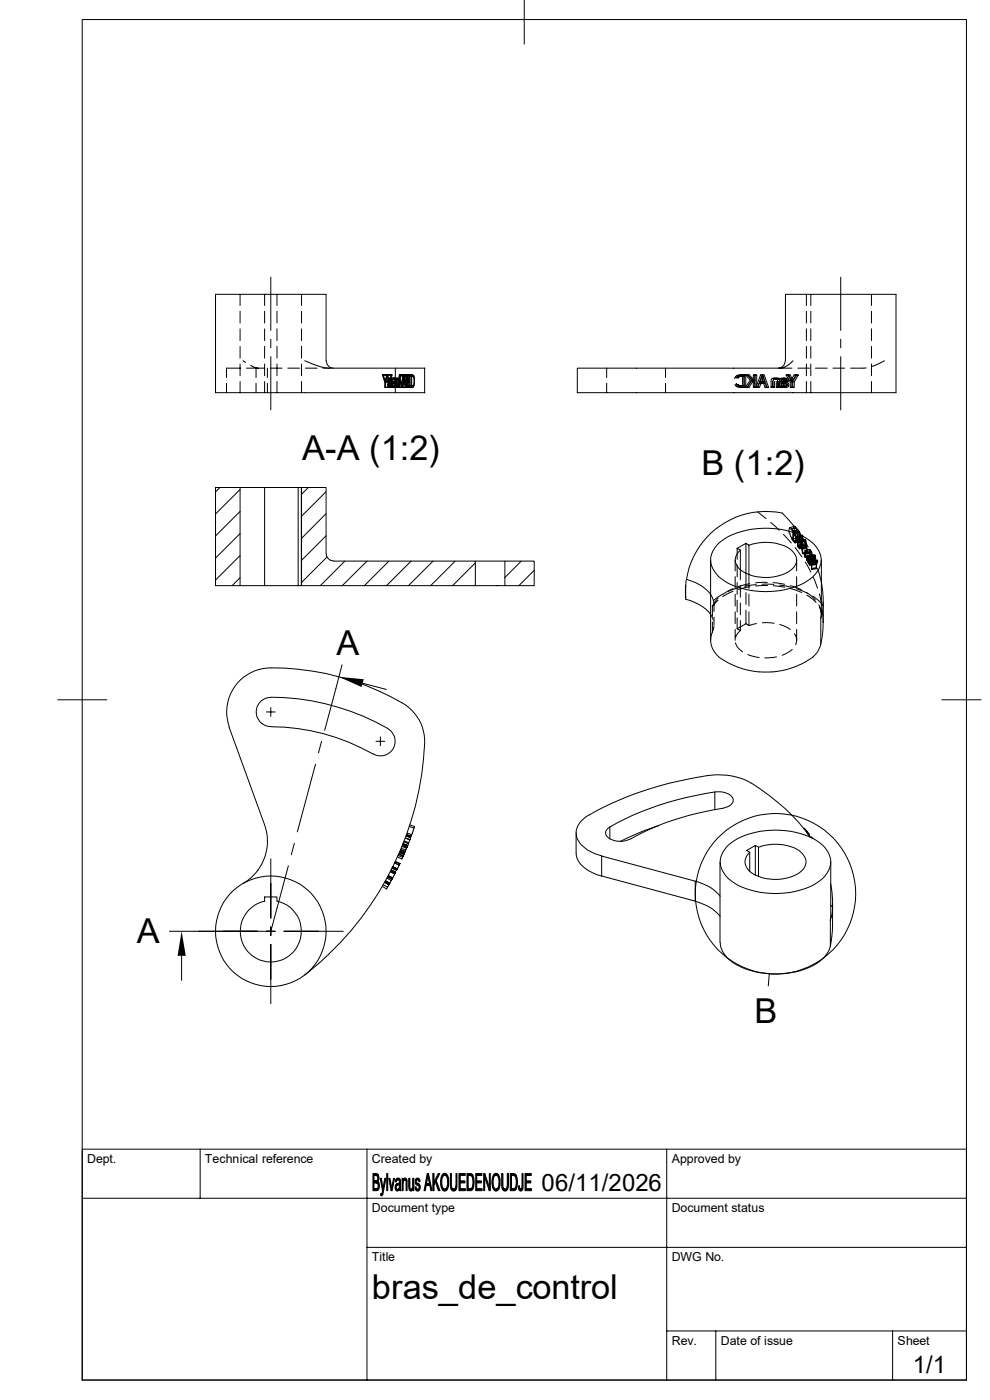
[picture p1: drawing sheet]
<svg xmlns="http://www.w3.org/2000/svg" width="210mm" height="297mm" viewBox="0 0 210 297" stroke-linecap="round" stroke-linejoin="round" font-family="sans-serif">
<defs><g id="words">
<g font-size="7.3">
<text x="64.1" y="97.6">A-A (1:2)</text>
<text x="148.8" y="100.8">B (1:2)</text>
<text x="71.4" y="139.1">A</text>
<text x="29" y="200.2">A</text>
<text x="160.1" y="217">B</text>
<text x="78.9" y="275.6">bras_de_control</text>
</g>
<g font-size="5.1">
<text x="114.9" y="252.6">06/11/2026</text>
<text x="193.6" y="291.4">1/1</text>
</g>
<g font-size="2.6">
<text x="18.5" y="246.7">Dept.</text>
<text x="43.5" y="246.7">Technical reference</text>
<text x="78.9" y="246.7">Created by</text>
<text x="142.5" y="246.7">Approved by</text>
<text x="78.9" y="257.1">Document type</text>
<text x="142.5" y="257.1">Document status</text>
<text x="78.9" y="267.5">Title</text>
<text x="142.5" y="267.5">DWG No.</text>
<text x="142.5" y="285.3">Rev.</text>
<text x="152.9" y="285.3">Date of issue</text>
<text x="190.4" y="285.3">Sheet</text>
</g>
</g></defs>
<g fill="none" stroke="#000" stroke-width=".21">
<path d="M17.4 4.1h187.6v288.7h-187.6zM111.2 0v9.4M57.4 58.8v11.3M178.4 58.8v11.3M50.9 62.4v2.4M50.9 66v2.5M50.9 69.8v2.5M50.9 73.5v2.5M50.9 77.2v2.5M51.1 78.1h-3.1v2M51.6 76.5l.5 .4M52.3 78.1h3.8"/>
<path d="M53.2 77.5l.9 .5 .6 .1M54.3 78.1v2M56.1 62.4v2.4M56.1 66v2.5M56.1 69.8v2.5M56.1 73.5v2.5M56.1 77.2v2.5M56.7 78.1v2M57.3 78.1h2.5M57.4 72v1.8M57.4 75.6v11.4M58.8 62.4v2.4"/>
<path d="M58.8 66v2.5M58.8 69.8v2.5M58.8 73.5v2.5M58.8 77.2v2.5M61 78.1h2.5M64 62.4v2.4M64 66v2.5M64 69.8v2.5M64 73.5v2.5M64 77.2v2.5M64.6 76.5l3.3 1.3 1.9 .3M64.8 78.1h2.5"/>
<path d="M68.5 78.1h1.3M69.2 76.5v-14.1h-23.5v20.9h44.4M69.2 76.5a1.59 1.59 0 0 0 1.5 1.6M69.8 78.1h20.3M81.1 79.5h2.1M81.1 79.5h.2l.4 1.3 .4-1.3h.2l-.5 1.5v1.2h-.2v-1.2zM82 79.5h.2l.4 1.3 .4-1.3h.2l-.5 1.5v1.2h-.2v-1.2zM83.9 78.1v2M84.7 79.5h.2l.4 2.7h-.2l-.1-.8h-.4l-.1 .8h-.2zM84.7 79.5h2.8M84.8 79.8l-.2 1.3M84.8 79.8l.2 1.3h-.4"/>
<path d="M84.8 79.8h1M85.4 79.5h.1v1.4l.5-1.4h.1l-.2 .6a3.1 3.1 0 0 0 .2 2.1h-.1l-.4-1.4-.1 1.4h-.1zM85.7 79.5h.1l.4 2.7h-.1l-.1-.8h-.4l-.2 .8h-.1zM85.8 79.8l.1 1.3h-.3zM86.4 79.5h.1v1.4l.5-1.4h.1l-.2 .6a1.03 1.03 0 0 0 0 1.3l.2 .8h-.1l-.4-1.4-.1 1.4h-.1zM86.4 79.8h1.1M87.2 79.5l.5 .1 .2 .6v1.2l-.3 .8h-.4zM87.3 79.8h-.9v2M87.3 79.8h.1a.52 .52 0 0 1 .4 .8v.9a.28 .28 0 0 1-.2 .3 .28 .28 0 0 1-.3 0zM90.1 78.1v5.2M90.1 78.1h.1M128.7 78.1v2"/>
<path d="M141.2 78.1v2M156.9 79.8h.9M156.9 79.5h.7M157.5 79.8l-.9 .1-.3 .3M157.9 79.8h-.4v2M158.2 79.5h.4l1.2 1.4v-1.4h.3v2.7h-.3v-1l-.4-.4-.9 1.4h-.4l1.1-1.6zM158.5 79.5h.5l1.2 1.4v-1.4h.3v2.7h-.3v-1l-.4-.4-.9 1.4h-.4l1.1-1.6zM158.5 79.5h-.7M158.6 79.5h.4M159.8 79.5h.7M161.3 79.5h.8M161.3 79.5h.4l.9 2.7h-.3l-.3-.8h-1l-.3 .8h-.3z"/>
<path d="M161.5 79.8l.4 1.3M161.5 79.8l-.4 1.3M161.5 79.8h.4M161.8 79.5h.3l.9 2.7h-.3l-.3-.8h-1l-.3 .8h-.4zM161.9 79.8l.4 1.3h-.8zM165.4 78.1h2.6M166.6 76.5a1.59 1.59 0 0 1-1.5 1.6M166.6 76.5v-14.1h23.5v20.9h-67.6v-5.2h42.9M166.8 79.5h.3l.7 1.3 .7-1.3h.3l-.2 .4a3.3 3.3 0 0 0-.6 2.3h-.4a3.6 3.6 0 0 0-.8-2.7zM166.8 79.5h.8M167.3 79.5h.3l.7 1.3 .7-1.3h.4l-.3 .4a3.3 3.3 0 0 0-.6 2.3h-.4a3.6 3.6 0 0 0-.8-2.7zM168.2 76.5l-1.4 1.2-1.4 .4"/>
<path d="M168.5 79.5h.9M169.2 78.1h2.5M171.1 62.4v2.4M171.1 66v2.5M171.1 69.8v2.5M171.1 73.5v2.5M171.1 77.2v2.5M172 62.4v2.4M172 66v2.5M172 69.8v2.5M172 73.5v2.5M172 77.2v2.5"/>
<path d="M173 78.1h2.5M176.7 78.1h2.5M178.4 72v1.8M178.4 75.6v11.4M183.8 78.1h-3.4M184.9 62.4v2.4M184.9 66v2.5M184.9 69.8v2.5M184.9 73.5v2.5M184.9 77.2v2.5M187.6 76.5l-2.6 1.3M48 81.3v2"/>
<path d="M50.9 80.9v2.4M54.3 81.3v2M56.1 80.9v2.4M56.7 81.3v2M58.8 80.9v2.4M64 80.9v2.4M81.6 82.2h1.1M81.6 81h1.1M81.7 80.8h.9M82.3 80.8v-.3a.4 .4 0 0 1 .6-.2 .4 .4 0 0 1 .1 .6v1.3M82.3 80.8l1 .1M82.3 80.8h.9"/>
<path d="M82.4 80.9a.28 .28 0 0 1 .3-.4 .28 .28 0 0 1 .1 .4M82.5 82.2h.9M82.6 80.2h1.9M82.6 80.5h1.9M82.7 81l-.2 .1-.3 .4 .1 .5 .2 .2M82.8 81.2l-.3 .1-.1 .3a.26 .26 0 0 0 .2 .4 .27 .27 0 0 0 .2-.5v-.3h1M82.8 80.9l-.1 .1M82.8 80.9h1M82.9 82.2l-.1-.3-.3 .3M82.9 82.2h4.6M83.2 80.3v1.9h.4h-.7M83.3 80.5h.1a.24 .24 0 0 1 .2-.3 .24 .24 0 0 1 .2 .3l.1 1.7"/>
<path d="M83.3 80.3h-.1h.5M83.3 80.3l.4-.1 .2 .3v1.7l-.2-.2a.28 .28 0 0 1-.3 .2 .28 .28 0 0 1-.2-.3l-.1-.5 .3-.3a.27 .27 0 0 0 .4-.3 .27 .27 0 0 0-.4-.2l-.1 .3-.1-.1zM83.4 81.2v1M83.4 81.4l.4-.2-.1 .6a.27 .27 0 0 1-.4-.1 .27 .27 0 0 1 .1-.3zM83.7 80.9v1.3M83.8 81.9l-1.3 .1M83.9 81.3v2M84.1 80.3h.2v.2a.24 .24 0 0 1 .2-.3 .24 .24 0 0 1 .3 .3v1.7h-.1v-1.3a.21 .21 0 0 0-.1-.4 .2 .2 0 0 0-.3 .2v1.5h-.2zM84.3 80.3h-1v.2h1M84.6 81.4h1h-.6M84.6 81.1h1.3M84.7 82.2h-1h1.1"/>
<path d="M85.5 80.9h1M85.5 81.2h1M85.6 81.4h.4M85.6 80.8h1M85.8 80.6h.9M86.5 81.9h1M86.8 80.6l-.1 1.1-.3 .1h.9M86.9 81.4l-.1-1.6-.1-.3h-.5l.1 2.7M90.1 83.3h.1M128.7 81.3v2M141.2 81.3v2M155.9 80.3l.1-.3 .4-.4 1.4-.1 .1 2.7-1.4-.1-.6-.5"/>
<path d="M156.2 81.4l.5 .4h1.2M156.3 80.1l.2-.4 .5-.2h1.2v2.7l-1.4-.1-.3-.2-.3-.5M156.5 80.3l.4-.4 1-.1v2M156.6 81.5l.4 .3h.9M156.9 82.2h.7M157.1 81.9h.3M158.5 82.2h-.8M158.5 82.2h.4M159.2 80.6h.4M159.4 80.8h.4M159.8 82.2h.7M159.8 80.9h.4"/>
<path d="M159.8 81.2h.4M160.4 82.2h.7M161 81.4h.4M161.1 81.1h.8M161.1 81.1h.4M161.9 81.1h.4M162 81.4h.4M162.3 82.2h.7M163.9 80.9v1.3M164 82.2h-.4h.7M164.2 80.2h.4M164.2 80.5h.5"/>
<path d="M164.3 80.9v1.3h-.3l.1-1.8 .7-.2 .3 .3v-.2h.3v1.9M164.6 80.9l.1 1.3M164.7 80.5l-.4-.3h-.3l-.3 .2-.1 1.8M164.7 80.3h.7M164.9 82.2h-.2h.4M164.9 82.2h.5M164.9 80.3v1.9M165.1 80.9v1.3h.3M165.1 80.3h-.4v.2h.4M165.6 82.2h-.3h.5M165.6 82.2h.5M165.7 81.9l-.1 .3"/>
<path d="M165.7 81.9h.4M165.7 81.2l.6 .2a.35 .35 0 0 1 0 .6 .35 .35 0 0 1-.5-.3l-.1-.5h.5M165.7 80.9l.9 .3 .2 .3v.3l-.4 .4-.7-.3M165.7 80.9h.5M165.9 80.5l.4-.3h.5l.4 .3 .1 .3-.3 .1-.3-.4-.4 .1a.27 .27 0 0 0-.1 .3 .27 .27 0 0 0 .3 .1l.8 .3v.4l-.1 .4-.5 .1-.6-.3v.3h-.3zM166 80.2h.5M166.1 80.5h.5M166.2 81.2l.7 .2a.37 .37 0 0 1-.1 .6 .37 .37 0 0 1-.6-.3zM166.2 82h.5M166.3 82.2h.5M166.5 80.9l-.2-.4h-.4l-.2 .1v.3M166.8 80.8l-.1-.4-.3-.1h-.9l-.2 1.9"/>
<path d="M167.3 80.8l-.8 .1h.5M167.6 82.2h.9M167.6 81h.9M167.8 80.8h.5M171.1 80.9v2.4M172 80.9v2.4M184.9 80.9v2.4M45.7 103.4h5.2v20.8h-5.2zM46.7 103.4l-1 1M50.9 103.4h13.1M50.9 103.8l-5.2 5.3M50.9 108.5l-5.2 5.2"/>
<path d="M50.9 113.2l-5.2 5.2M50.9 117.9l-5.2 5.2M56.1 103.4v20.8M63.2 103.4v20.8M63.9 103.4l.1 20.8M65.4 103.4l-1.4 1.5M69.2 117.5v-14.1h-5.2v20.8h36.8M69.2 104.3l-5.2 5.2M69.2 109l-5.2 5.2M69.2 113.7l-5.2 5.2M69.2 117.5a1.6 1.6 0 0 0 1.5 1.5M69.3 118.2l-5.3 5.4"/>
<path d="M70.7 119h30.1v5.2M73.2 119l-5.3 5.2M77.9 119l-5.3 5.2M82.5 119l-5.2 5.2M87.2 119l-5.2 5.2M91.9 119l-5.2 5.2M96.6 119l-5.2 5.2M100.8 119.5l-4.8 4.7M100.8 119h6.3M107.1 119h6.2v5.2h-6.2zM110.6 119l-3.5 3.6M150.7 118.8v17"/>
<path d="M152.5 115.2a15.2 15.2 0 0 1 10-3.1 14.4 14.4 0 0 1 10.5 3.7 4.4 4.4 0 0 1-.5 6.5 15.2 15.2 0 0 1-10 3.2 14.4 14.4 0 0 1-10.5-3.7 4.4 4.4 0 0 1 .5-6.6zM156 118.8v2.3M156.4 116.3v2.4M156.4 119.9v2.5M156.4 116.3l.7 .4M157.1 116.7v6.3M158.2 115.3l-1.8 1M158.9 115.7a9.8 9.8 0 0 1 9.1 1.1 2.51 2.51 0 0 1-.4 4.3 9.6 9.6 0 0 1-10.8-.5 2.48 2.48 0 0 1 .3-3.9M160.7 108.6l1.8 1.4M163.5 110.8l1.8 1.7M166.2 113.4l1.7 1.8M167.6 113.1l.1 .6 .5 .7 .9-.3"/>
<path d="M168 112.5l.2 .2M168.3 112.6l-.4-.4a.3 .3 0 0 0-.4-.3 .3 .3 0 0 0-.1 .5v.8M168.3 112.6v2.2l-.4-.5M168.4 113.3l.9 1.3M168.5 111.7l-.9 .2M168.5 111.7h.1M168.5 112.9l.7 1.9v-1.1l.1 .3v2.1l-.3-1.5-.3 .6-.3-.3 .5-.6zM168.5 112.7v-.2a.28 .28 0 0 1 .1-.5 .28 .28 0 0 1 .4 .3l.1 .1v1.7M168.5 111.7l-.2 .4M168.5 111.7h.2l.6 .7v2.2M168.6 112l-.9 .3M168.7 116.2l1.4 2"/>
<path d="M168.9 113.9l.2 .2M169 118.8v2.3M169.1 112.5l-.9 .2v1.7M169.3 112.4l-1 .2M169.3 114.6l-1 .2M169.4 112.6l.5 1.4-.5 .7 .2 .2 .4-.6 .1 1.4 .2 .2M169.4 112.6l.2 .2 .5 1.8v-1.1M169.4 114.7l-1 .2M169.4 112.6l-.9 .3M169.6 114.9l-.9 .3M169.6 112.8l-.9 .3M169.8 115.8l.3 .4"/>
<path d="M169.8 114.6l.5 2.9-.2-1-.4-.5-.1 .4-.2-.2zM169.9 114l-1 .3M169.9 115l.2 1.2M169.9 115l-.1 .8M170 114.3l-1 .3M170.1 113.5l.2 .2v2.2M170.1 115.7l-.9 .2M170.1 114.9l-.9 .2M170.1 114.6l-.9 .2M170.1 113.5l-.9 .2M170.3 115.9l-1 .2M170.3 113.7l-1 .3"/>
<path d="M170.4 116l-1 .2M170.6 116.2l-1 .2M170.7 115.7l-1 .3M170.7 115.5l-.9 .3M170.8 119.2l1.2 2.2M170.8 114.4l-1 .2M170.8 114.4l.5 2.9-.4-1.3-.2-.3-.1 .5-.2-.2zM170.9 114.8l-1 .2M170.9 114.8l.1 1.2a.78 .78 0 0 1-.1-1zM170.9 117.1h-.1v1.2M170.9 114.6l-.9 .3M171 116l-.9 .2"/>
<path d="M171.1 116.3l-1 .2M171.1 118.3v.4M171.1 117.4l-.1-.4a.18 .18 0 0 0-.1-.2 .18 .18 0 0 0-.3 .1 .18 .18 0 0 0 .1 .2v1M171.2 117.4v1.5M171.2 117.1l-1 .2M171.3 117.3l-1 .2M171.4 116.1a31.5 31.5 0 0 0-5.5-7.3 17.1 17.1 0 0 0-20.3 14.1M171.4 119.2v.1M171.4 118.4l.1-.2 .2 .6M171.4 118.4l.4 1.1a.19 .19 0 0 1 .1 .2 .19 .19 0 0 1-.2 .1l-.3-.6M171.7 117.9l-1 .2 .1 .2 1-.2M171.7 116.5l-.9 .3"/>
<path d="M171.8 117.6v.5l-.1-1.3a.17 .17 0 0 1 0-.2 .17 .17 0 0 1 .2 0 .17 .17 0 0 1 .1 .2l.1 .5v-.2l.1 .1v1.5M171.8 117.9l.4 1.6 .2-.5 .1 .2-.3 .7v.9zM171.8 119l-.1-.7-.3-.5-.1 1.3M171.9 116.8l-1 .3M172 117.2l1.1 2.2M172 117.3l.1 1.3 .1 .1M172.1 118.6l-1 .1 .1 .2M172.1 117.1l-1 .1v.2l1-.1M172.2 117.2l-1 .2-.1-.2M172.2 118.7l-1 .2M172.3 119l-1 .1 .1 .2M172.4 117.7l.2 .1 .2 .6v.4l-.3-.8 .3 1.2v.6l-.5-.8z"/>
<path d="M172.4 119.1l-1 .2M172.4 117.6l-1 .3M172.5 118.4l.3 .7-.1 .4-.2-.5zM172.5 118.4l-1.1 .2 .3 1v-.3l-.3-.7M172.5 118.2l-1.1 .2M172.5 118l-1 .2M172.7 119.5l-1 .1M172.8 118.7l-1.1 .1 .1 .2 1-.2M172.8 119.8l-1 .1M172.8 117.7l.4 1.7 .2-.6 .1 .3-.3 .7v.9zM172.8 117.7l-1 .2M172.9 117.9l-.9 .2"/>
<path d="M173.1 119.5l-1 .2M173.2 119.4l-1 .1M173.2 119.8l-1 .1M173.4 118.8l-2 .4M173.5 119.1l-1 .1M174.2 118.8v11.5M50.9 124.2h5.2M50.9 122.6l-1.7 1.6M56.1 124.2h7.1M63.2 124.2h.7M100.8 124.1l-.1 .1M100.8 124.2h6.3"/>
<path d="M113.3 121l-3.2 3.2M145.5 124.2v2.9a8.5 8.5 0 0 1 5.6 3.8l.2 .7M145.5 124.2v2.7M145.5 124.2l.1-1.3a8.4 8.4 0 0 1 5.5 3.8l.2 .7M150.7 135.8a4.7 4.7 0 0 0 1.7 3.5M151.1 134.1l-.4 1.7M151.1 128.6v2.1M151.1 132v2.1M151.3 127.4l.2 .8-.4 .4M151.5 132.8l-.4 1.3M151.5 128.1v1.6M151.5 130.9v1.7"/>
<path d="M152.3 127.3l-.9 1.1M152.4 126.9l-1.3 1.7M152.4 139.4l3.1 1.7 2.1 .8 1.6 .4a19.2 19.2 0 0 0 4.9 .2l2.2-.3 2.4-.8 2.1-.9 1.7-1.1M153.3 126l-2 1.4M155.5 125.4l-2.2 1.2M155.5 124.9l-2.2 1.2M156 122.3v2.5M156 126.1v2.5M156 129.8v2.5M156 133.5v2.3M156 136.4a2.81 2.81 0 0 0 1.5 1.9M156.4 133.4l.7 .4"/>
<path d="M156.4 123.6v2.5M156.4 127.3v2.5M156.4 131.1v2.3M156.8 124.7l-2.4 .8M157.1 133.8l-.6 .5-.4 .9M157.1 124.2v2.5M157.1 127.9v2.5M157.1 131.7v2.1M158.2 124.5v-9.2l.7 .4v9.1M158.2 129.5v2.8l.7 .4M158.2 125.7v2.5M158.2 132.3l-1.8 1.1"/>
<path d="M158.6 138.9l2.4 .6M158.9 126.1v2.5M158.9 129.8v2.9M159 123.8l-2.4 .7M159.1 124.5l-2.4 .6M160.4 124l-2.5 .4M160.5 132.3l-1.6 .4M161.7 124h2.4M161.7 132.1l2.5 .1M162.8 123.6l-2.5 .1M162.8 124.2l-2.5 .1M164 123.6l2.5 .4"/>
<path d="M164 124.2l2.5 .4M164.7 139.4l-2.4 .2M165.4 124.1l2.4 .5M165.4 132.5l1.2 .4 1 .7M167.7 124.2l2.3 .9M167.7 124.9l2.4 .8M168.1 137.8l-2.2 1.2M168.5 134.5a2.14 2.14 0 0 1 .3 2.3M169 122.3v2.5M169 126.1v2.5M169 129.8v2.5M169 133.5v2.3"/>
<path d="M169 124.9l2.3 1M171.1 125.7l1.2 .9 .7 .7M171.2 126.3l1.2 .8 .7 .7M172.4 126.5l1.1 .8 1.1 1.1M172.6 122.5l.8 2.3M173.1 120.4l-1 .2M173.2 120.7l-1 .1M173.4 120.6a20.4 20.4 0 0 1 1.2 7.8M173.7 128.3l.5 1.2v.8M173.8 126l.5 2.4M173.8 128.8l.3 .6 .1 .9M174.1 131.1v5.6"/>
<path d="M174.1 136.7l-.5 1.3-1.1 1.3M174.2 130.3l-.1 .8M174.5 129.7l.1 2.3M174.6 128.4l-.1 1.8-.4 .9M174.6 132l-.2 3.1-.3 1.6M174.6 127.7v4.3M12.2 148.5h10.4M48.6 154.3l7.5 20.6a10.4 10.4 0 0 1-2.1 10.6l-1.3 1.2-1.1 .8M48.6 154.3a9.4 9.4 0 0 1 8.8-12.6 55.7 55.7 0 0 1 28.7 7.9 9.4 9.4 0 0 1 4 8.1M56.5 151h1.9M57.4 148a3.1 3.1 0 0 0-3 3 3.1 3.1 0 0 0 3 3.1M57.4 147.9a50.5 50.5 0 0 1 24.9 6.7"/>
<path d="M57.4 154.2a44.9 44.9 0 0 1 22.3 6 3.1 3.1 0 0 0 3.8-1.6 3.1 3.1 0 0 0-1.2-4M57.4 150.1v1.9M68.2 157.3l-.6 2.4M72.6 141.1l-3.7 13.8M76.9 144.9l5.1 1.4M79.8 157.3h1.8M80.7 156.3v1.9M90.1 157.7a67.2 67.2 0 0 1-21.2 45.5l-4.3 3.6M199.8 148.5h8.3M62.4 178.9l-.6 2.4M66.9 162.1l-3.8 14.4M85.1 180l1 .3"/>
<path d="M85.3 179.6l.9 .4-.4 1.1-.5 1.1-1-.4M85.5 179l1 .4M85.6 178.6l1 .4M85.8 178.4l.9 .4M86 177.8l1 .3M86 177.8l1 .4M86.1 177.3l1 .4-.5 1.4-.2 .6-1-.4M86.1 177.4l1 .3M86.2 177l1 .4-1-.3M86.4 176.7l.9 .4zM86.8 175.3l1 .4M87 175l.9 .3-.7 2.1"/>
<path d="M122.2 176.7v4.3a5.2 5.2 0 0 0 3.9 4.3l1.5 .5M125 172.9a4.5 4.5 0 0 0-2.7 4.2 6.1 6.1 0 0 0 4.5 4.2l.8 .3M133.8 178a4.2 4.2 0 0 1-5.2-.8 1.35 1.35 0 0 1 .8-1.8v2.6M139.7 175.1l-4.2 1.6-3.9 1.8M151.6 168v3.8M151.6 168a62.9 62.9 0 0 0-22.2 7.4M151.6 168a3.9 3.9 0 0 1 3.8 1.3 1.74 1.74 0 0 1-1.6 2.1 60.8 60.8 0 0 0-20 6.6M154.5 179.3a15.2 15.2 0 0 1 10-3.2 14.4 14.4 0 0 1 10.5 3.7 4.4 4.4 0 0 1-.5 6.6 15.2 15.2 0 0 1-10 3.2 14.4 14.4 0 0 1-10.5-3.8 4.4 4.4 0 0 1 .5-6.5zM159.3 166.2a14.8 14.8 0 0 0-11.3-1.3 71.5 71.5 0 0 0-23 8M159.4 166.1a42 42 0 0 1 12.5 11.5M160.2 179.4l-1.8 1 .6 .4v4.1M161 179.7a10.1 10.1 0 0 1 8.5 .8 2.64 2.64 0 0 1 .9 3.9 9 9 0 0 1-8.6 1.8 4.4 4.4 0 0 1-3.8-3.2 2.92 2.92 0 0 1 1.1-2.2"/>
<path d="M170.5 175.8l.4 .1 .4 .5v.3M171.2 176.7h.2l.2 .2 .2 .6M171.3 176.5h-.2M171.6 176.9l-.2 .1M172 177.6h.2l.1 .2M35.9 197.6h18.8M56.1 191.2v-.9h2.7v.9M56.2 191.2a6.5 6.5 0 0 0-4.2 10 6.5 6.5 0 0 0 10.9 0 6.5 6.5 0 0 0-4.1-10M56.5 197.6h1.9M57.4 182.2v12.6M57.4 196.6v1.9M60.2 197.6h12.6"/>
<path d="M61.2 183.7l-3.8 13.9h-5.2M81.3 187.7l.9 .5M81.6 187.2l.9 .5M81.7 187l.9 .5M81.8 186.9l.9 .5M82.1 186.3l.9 .5M82.2 186.1l.9 .5M82.3 186l.9 .5M82.8 184.9l1 .5-1-.5M82.9 184.8l.9 .5M83 184.6l.9 .5M83 184.5l.9 .6"/>
<path d="M83.3 183.9l1 .5M83.3 186.2l-.9-.4 .9 .5M83.4 183.9l.9 .5zM83.7 183.1l1 .4M83.9 182.8l.9 .4zM83.9 182.8l.9 .4M83.9 185.1l-1.9 3.5-.9-.6M83.9 185.1h.1M84.5 181.5l.9 .4M84.6 181.2l1 .5M84.6 181.1l1 .5M84.7 180.9l1 .4"/>
<path d="M84.8 180.8l1 .3M84.8 183.2l-.7 1.4-.9-.5M84.8 183.2h.1M84.9 180.6l.9 .4M85 180.3l.9 .4M85 180.2l1 .4M127.6 181.6v4.2M127.6 181.6l19.9 5.3M127.6 185.8l19.9 5.4v-4.3M147.5 186.9a9.3 9.3 0 0 1 5.3 3.3M147.5 191.2a9.3 9.3 0 0 1 5.3 3.2M152.7 182.8v17.1"/>
<path d="M152.8 199.9a6.4 6.4 0 0 0 4.3 5.2 18.1 18.1 0 0 0 16.7-1.1l1.1-1a4.7 4.7 0 0 0 1.2-2.3M160.2 185.7v-6.3l.7 .3v6.3M176.1 195.2v5.5M176.2 187.5l.4 3.3v2.2l-.5 2.2M176.2 192l.5 .5M176.2 182.8l-.1 12.4M176.6 191.8a35.5 35.5 0 0 1-.5 8.9M38.5 202.8v5.2M57.4 200.4v12.5M163.2 206.6l-.2 2.6M17.4 254.2h187.6M42.5 243.8v10.4"/>
<path d="M77.9 243.8v49M141.4 243.8v49M205 243.8h-187.6v49M77.9 264.6h127.1M141.4 282.4h63.6M151.8 282.4v10.4M189.4 282.4v10.4"/>
<circle cx="57.4" cy="197.6" r="11.7"/>
<circle cx="164.5" cy="189.6" r="17"/>
</g>
<g fill="#000" stroke="#000" stroke-width=".21">
<path d="M79.1 249h.9l.3 .4h-1v1.1l.9 .1-.1 .1 .2 .2-1 .1v1.2h1l-.3 .4h-.9z" fill-rule="evenodd"/>
<path d="M79.7 249.4h.6l.1 .3-.2 .9-.9-.1h.5a.58 .58 0 0 0 .3-.6 .58 .58 0 0 0-.4-.5z" fill-rule="evenodd"/>
<path d="M79.8 251l.5-.1 .2 .3-.2 1h-1h.5a.65 .65 0 0 0 .4-.6 .65 .65 0 0 0-.4-.6z" fill-rule="evenodd"/>
<path d="M80.7 253.2l.5 .1v.2l-.3 .2z" fill-rule="evenodd"/>
<path d="M80.6 250h.3l.4 2.1-.1 .5z" fill-rule="evenodd"/>
<path d="M81.6 250h.3l-.6 3.1-.1 .2-.3-.1 .2-.3z" fill-rule="evenodd"/>
<path d="M82 249h.3v3.6h-.3z" fill-rule="evenodd"/>
<path d="M82.5 250h.2l.4 2.1-.1 .5z" fill-rule="evenodd"/>
<path d="M83.5 250h.2l-.5 2.6h-.2z" fill-rule="evenodd"/>
<path d="M83.9 250.3h.5l-.2 .1-.1 .4-.2-.1z" fill-rule="evenodd"/>
<path d="M83.9 251.3h.8a.54 .54 0 0 0-.6 .4 .54 .54 0 0 0 .2 .6h.4a.47 .47 0 0 1-.6 .4 .47 .47 0 0 1-.3-.6z" fill-rule="evenodd"/>
<path d="M84.4 252.3h.4z" fill-rule="evenodd"/>
<path d="M84.1 250.1a.56 .56 0 0 1 .7 0 .56 .56 0 0 1 .2 .7v1.8h-.2v-.3h-.3l.2-.4 .1-.6-.8-.1h.1a.48 .48 0 0 0 .6-.3 .48 .48 0 0 0-.1-.5l-.7-.1z" fill-rule="evenodd"/>
<path d="M85.3 250h.2v.4h.2l-.2 .7v1.5h-.2z" fill-rule="evenodd"/>
<path d="M85.6 250.3h.3z" fill-rule="evenodd"/>
<path d="M85.6 250.1a.53 .53 0 0 1 .7 0 .53 .53 0 0 1 .1 .7v1.8h-.3v-2l-.2-.3h-.3z" fill-rule="evenodd"/>
<path d="M86.7 250h.3v2l.2 .3h.3a.44 .44 0 0 1-.6 .3 .44 .44 0 0 1-.2-.6z" fill-rule="evenodd"/>
<path d="M87.2 252.3l.4-.1z" fill-rule="evenodd"/>
<path d="M87.5 250h.3v2.6h-.2v-.4h-.2l.1-.3z" fill-rule="evenodd"/>
<path d="M88.1 250.3h.5a.43 .43 0 0 0-.3 .5 .43 .43 0 0 0 .5 .3 .81 .81 0 0 1 .4 .9 .81 .81 0 0 1-.8 .6l-.3-.3h.5a.48 .48 0 0 0 .3-.5 .48 .48 0 0 0-.5-.4 .91 .91 0 0 1-.3-1.1z" fill-rule="evenodd"/>
<path d="M88.1 251.8h.2l.1 .4 .2 .1h-.5z" fill-rule="evenodd"/>
<path d="M88.3 250.1a.54 .54 0 0 1 .6-.1 .54 .54 0 0 1 .2 .7h-.2l-.2-.4h-.6z" fill-rule="evenodd"/>
<path d="M90.6 249h.3l-.4 2.1 .7 .4h-.8l-.2 1.1h-.2z" fill-rule="evenodd"/>
<path d="M90.9 249l.8 3.6h-.3l-.2-1.1-.7-.4h.6l-.3-1.7z" fill-rule="evenodd"/>
<path d="M91.8 249h.3v3.6h-.3z" fill-rule="evenodd"/>
<path d="M92.5 250.4l.8 2.2h-.3l-.6-1.8z" fill-rule="evenodd"/>
<path d="M93 249h.3l-1.2 2.4v-.6z" fill-rule="evenodd"/>
<path d="M93.8 249.3h.6a1.39 1.39 0 0 0-.7 1.8l.1 .3a.87 .87 0 0 0 .6 .9h.5a.66 .66 0 0 1-.8 .4 .66 .66 0 0 1-.5-.7l-.1-1.6z" fill-rule="evenodd"/>
<path d="M94 249h.1a.78 .78 0 0 1 1 .8l.1 1.5-.2 .8-.1 .2h-.5a1.96 1.96 0 0 0 .5-2.4l-.4-.6h-.7z" fill-rule="evenodd"/>
<path d="M95.5 249h.3v2.1a1.01 1.01 0 0 0 .4 1.2h-.5l-.1-.3z" fill-rule="evenodd"/>
<path d="M96.7 249h.2v2.7a.75 .75 0 0 1-.2 .8 .75 .75 0 0 1-.8 .1l-.2-.3h.5a.8 .8 0 0 0 .5-1.1z" fill-rule="evenodd"/>
<path d="M97.4 249h1.3v.4h-1.1v1.1h1v.5h-1v1.2h1.1v.4h-1.3z" fill-rule="evenodd"/>
<path d="M99.1 249h.9l.3 .3-1 .1v2.8h1l-.4 .4h-.8z" fill-rule="evenodd"/>
<path d="M99.7 249.4l.6-.1 .3 1.3-.3 1.6h-1h.4a.93 .93 0 0 0 .6-1.2v-.3a1.03 1.03 0 0 0-.6-1.3z" fill-rule="evenodd"/>
<path d="M100.9 249h1.3v.4h-1.1v1.1h1.1v.5h-1.1v1.2h1.2v.4h-1.4z" fill-rule="evenodd"/>
<path d="M102.6 249h.2v3.6h-.2z" fill-rule="evenodd"/>
<path d="M102.8 249l1 2.8v.8l-1-2.8z" fill-rule="evenodd"/>
<path d="M103.8 249h.2v3.6h-.2z" fill-rule="evenodd"/>
<path d="M104.6 249.3h.6a1.16 1.16 0 0 0-.6 1.4v.6a.87 .87 0 0 0 .6 1h.6a.66 .66 0 0 1-.8 .4 .66 .66 0 0 1-.5-.7l-.1-1.5z" fill-rule="evenodd"/>
<path d="M104.8 249.1a.7 .7 0 0 1 .8-.1 .7 .7 0 0 1 .4 .7l.1 .5-.1 1.8-.2 .3h-.6a1.66 1.66 0 0 0 .6-1.9v-.1a.88 .88 0 0 0-.6-1h-.5z" fill-rule="evenodd"/>
<path d="M106.4 249h.3v2.1a.94 .94 0 0 0 .4 1.2h-.5l-.1-.4z" fill-rule="evenodd"/>
<path d="M107.6 249h.3l-.1 2.5a.79 .79 0 0 1-.1 .9 .79 .79 0 0 1-.9 .2l-.2-.3h.5a.8 .8 0 0 0 .5-1.1z" fill-rule="evenodd"/>
<path d="M108.2 249h1l.3 .3-1 .1v2.8h1l-.4 .4h-.9z" fill-rule="evenodd"/>
<path d="M108.9 249.4l.6-.1 .3 1.2-.3 1.7h-1h.4a.81 .81 0 0 0 .6-1.1v-.6a.98 .98 0 0 0-.6-1.1z" fill-rule="evenodd"/>
<path d="M110 251.6l.2-.1 .1 .7 .6 .1a.5 .5 0 0 1-.6 .3 .5 .5 0 0 1-.3-.7z" fill-rule="evenodd"/>
<path d="M110.7 249h.3v3l-.1 .3h-.5l.3-.5z" fill-rule="evenodd"/>
<path d="M111.4 249h1.3v.4h-1.1v1.1h1v.5h-1v1.2h1.1v.4h-1.3z" fill-rule="evenodd"/>
</g>
<path d="M71.9 143.6l5.3 .5-.5 1.7zM38.5 197.6l.9 5.2h-1.7z" fill="#000"/>
<use href="#words"/>
</svg>
